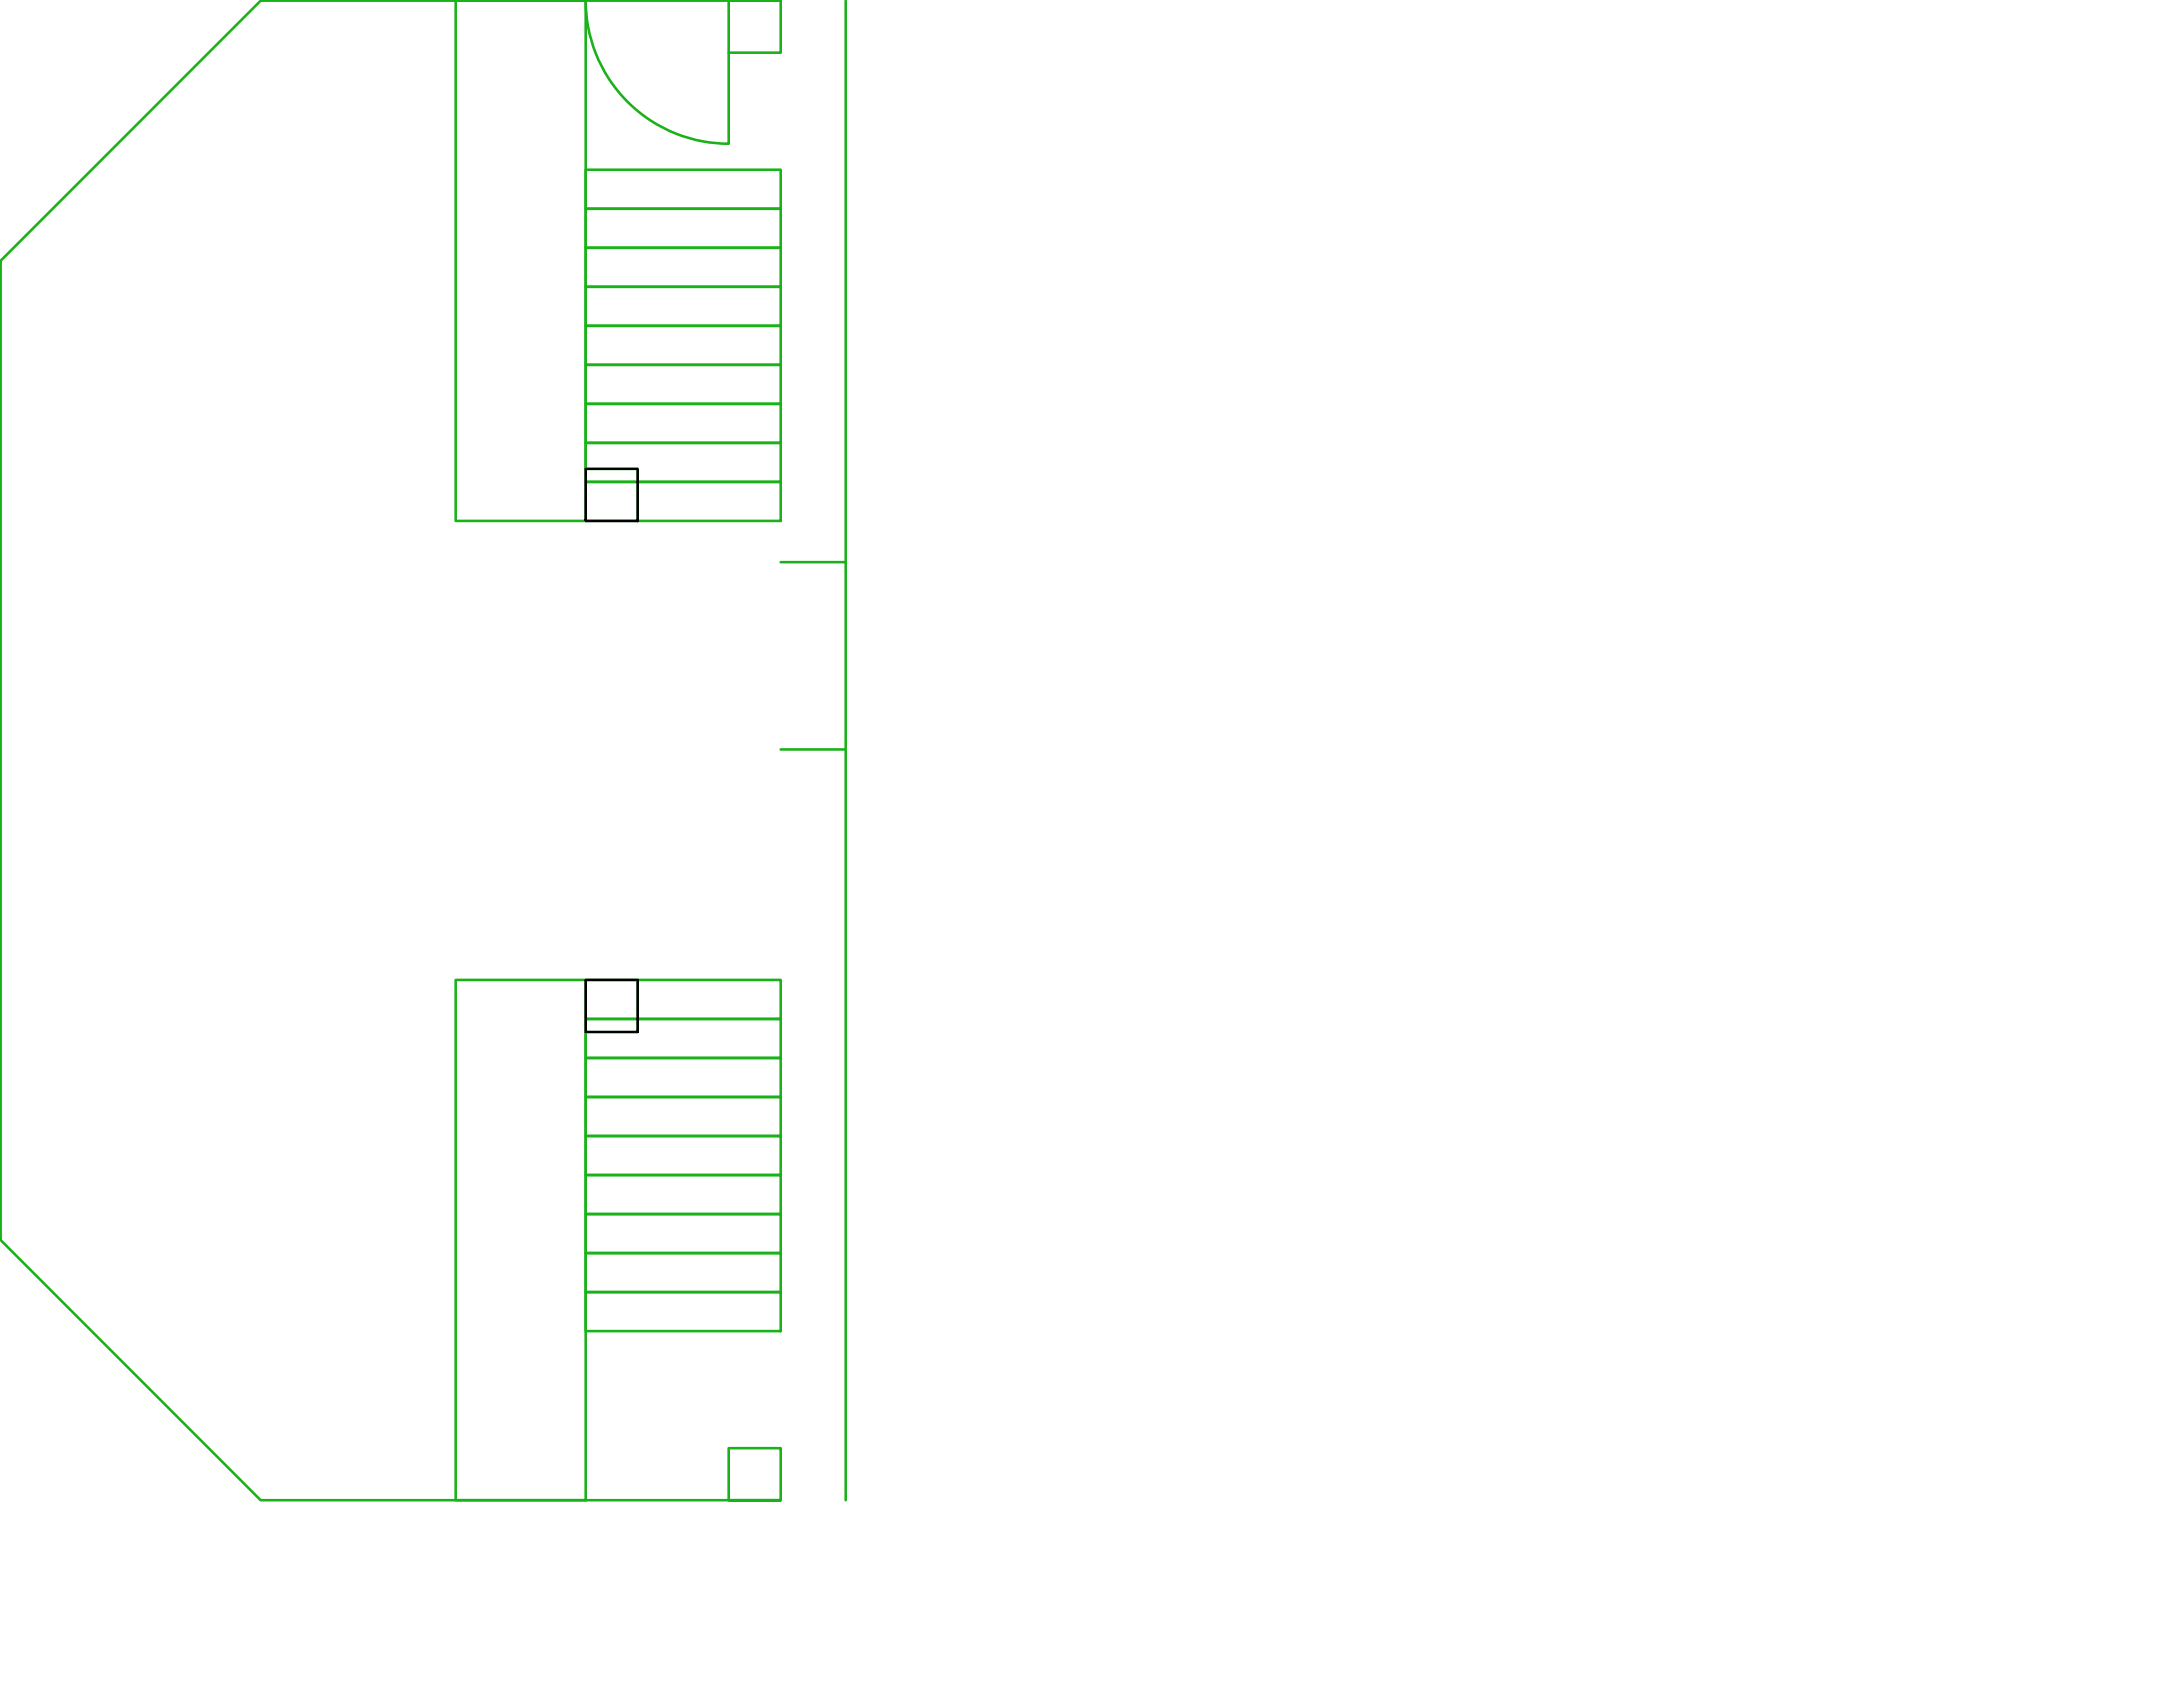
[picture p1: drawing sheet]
<svg xmlns="http://www.w3.org/2000/svg" width="1679mm" height="1292mm" viewBox="0 0 1679 1292" stroke-linecap="round" stroke-linejoin="round" font-family="sans-serif">
<g fill="none" stroke="#19b219" stroke-width="2">
<path d="M350 0h101v401h-101zM451 0a110 110 0 0 0 110 110v-70M561 0h40v40h-40zM601 0h-401l-200 200v753l200 200h401v-40h-40v40h40M651 0v1153M451 130h150v31h-150zM451 161h150v29h-150zM451 190h150v30h-150zM451 220h150v31h-150zM451 251h150v30h-150zM451 281h150v29h-150zM451 310h150v31h-150z"/>
<path d="M451 341h150v29h-150zM451 370h150v31h-150zM601 432h50M601 576h50M350 753h101v400h-101zM451 753h150v30h-150zM451 783h150v30h-150zM451 813h150v30h-150zM451 843h150v30h-150zM451 873h150v30h-150zM451 903h150v30h-150zM451 933h150v30h-150z"/>
<path d="M451 963h150v30h-150zM451 993h150v30h-150z"/>
</g>
<path d="M451 361h40v40h-40zM451 753h40v40h-40z" fill="none" stroke="#000" stroke-width="2"/>
</svg>
